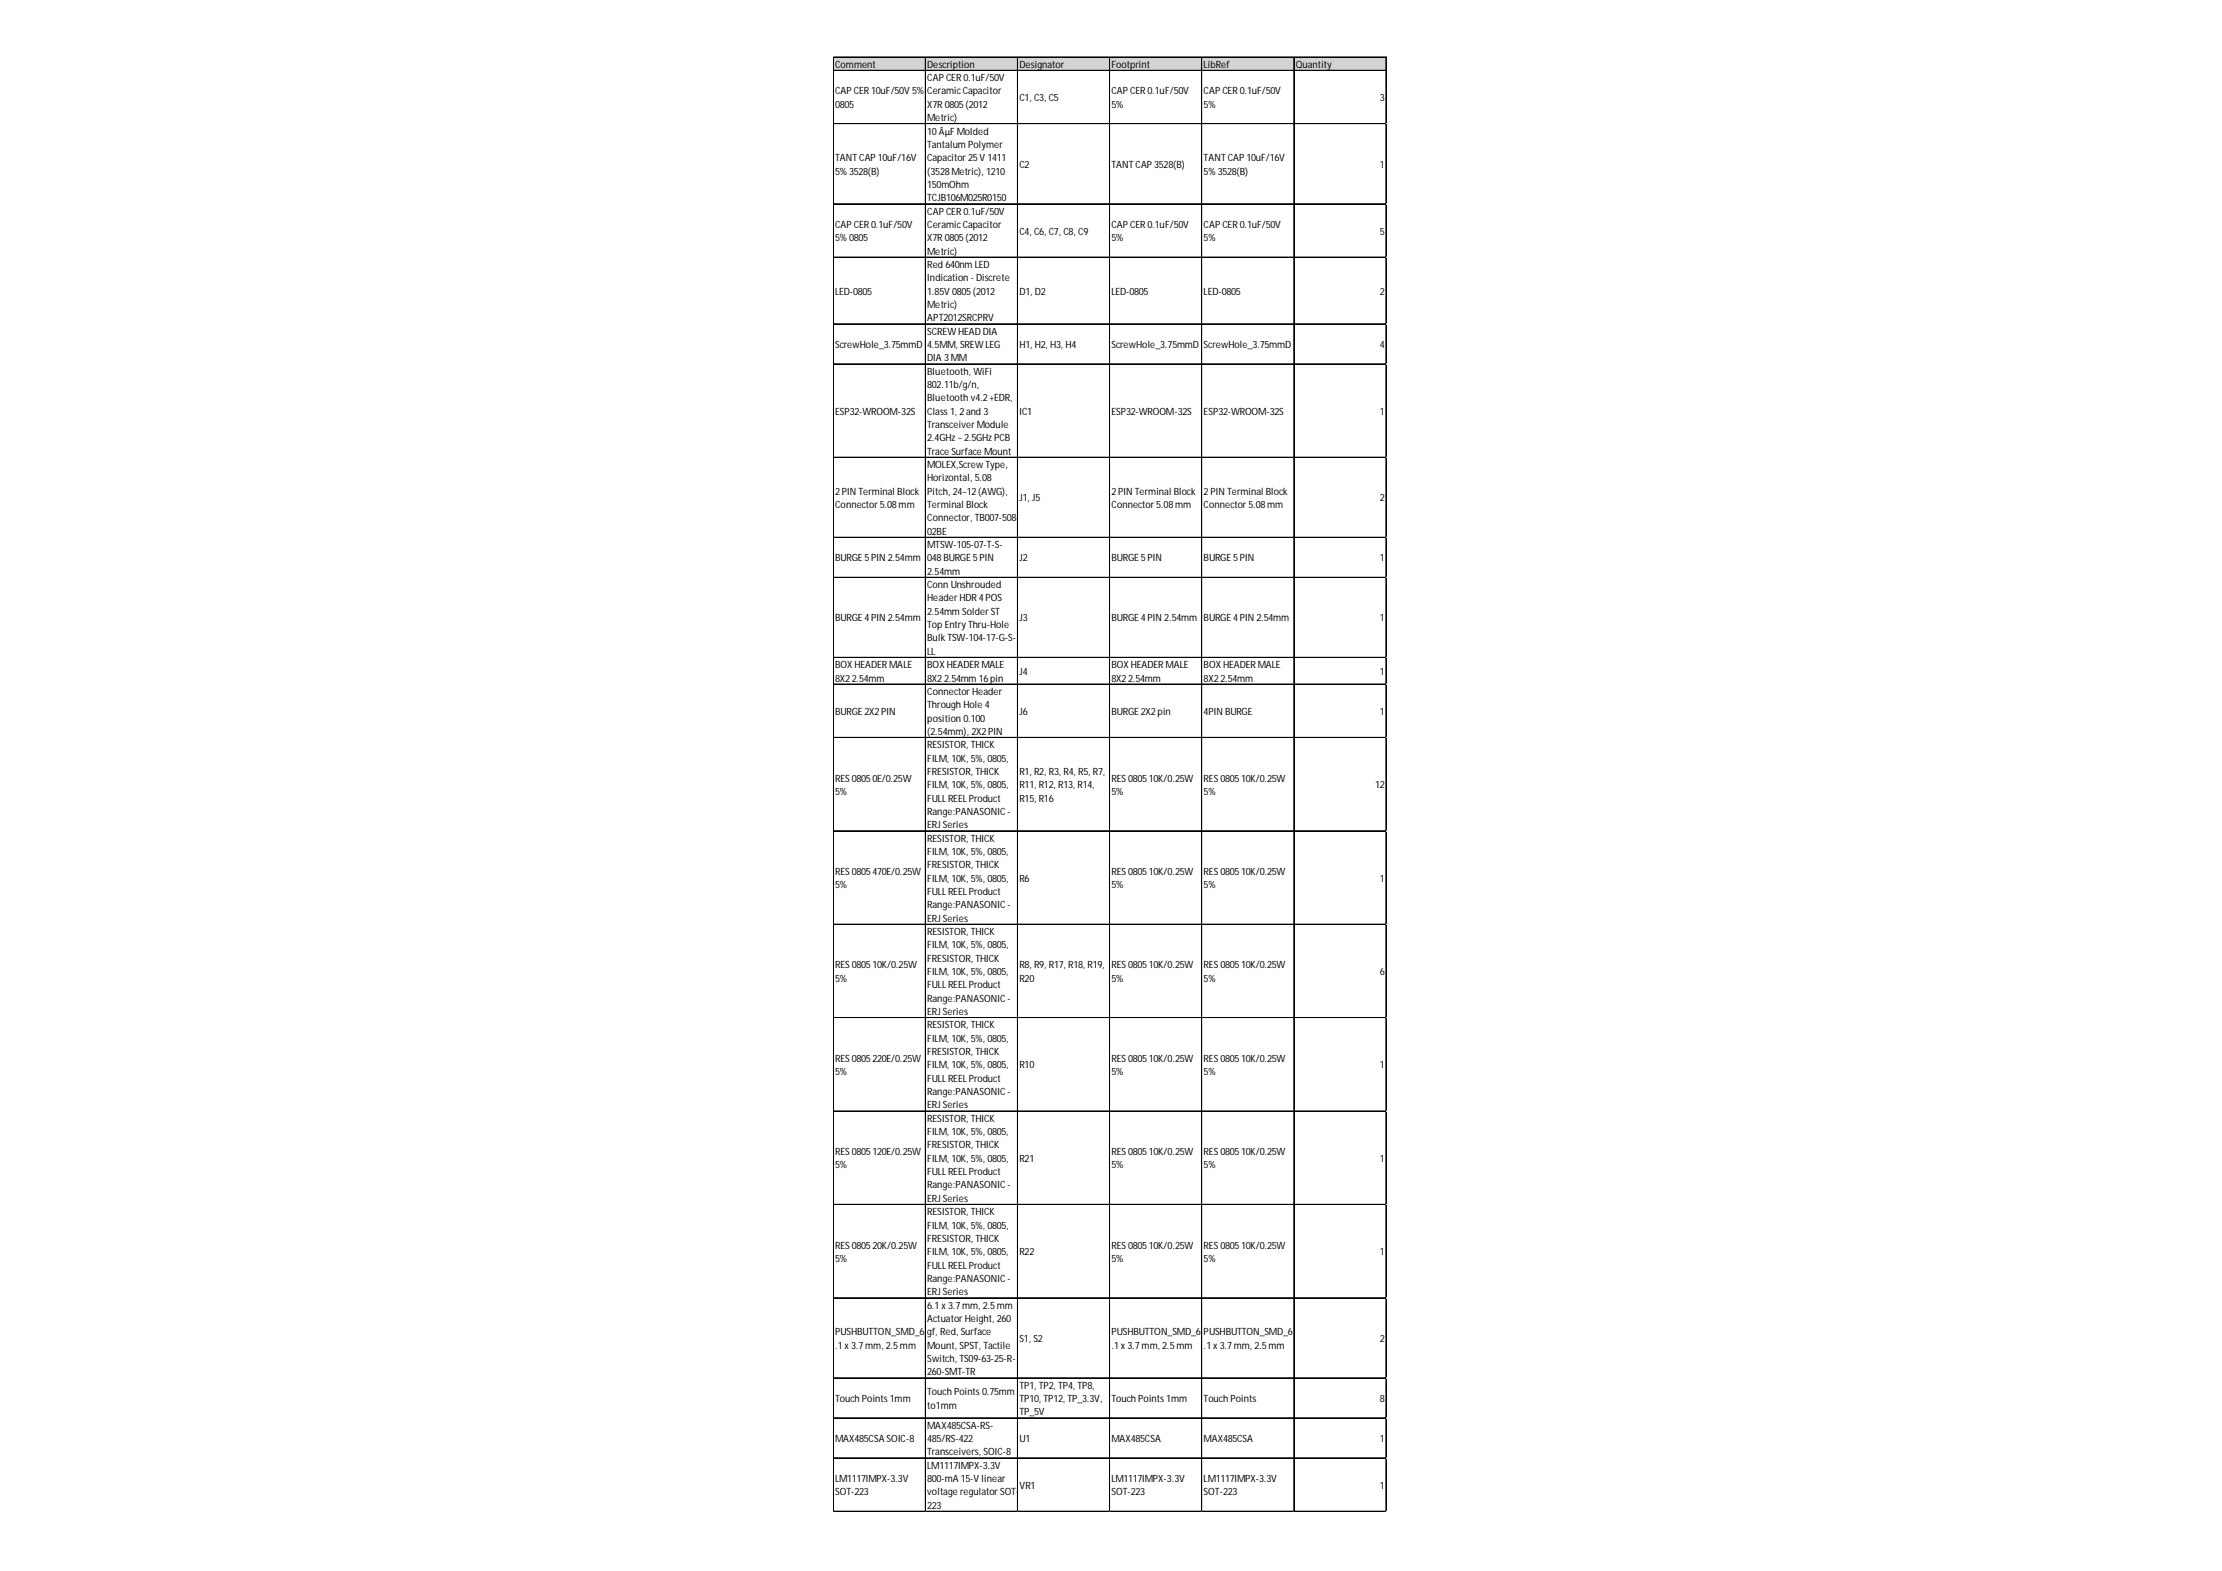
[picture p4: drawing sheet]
<svg xmlns="http://www.w3.org/2000/svg" width="297mm" height="210mm" viewBox="0 0 297 210" stroke-linecap="round" stroke-linejoin="round" font-family="sans-serif">
<defs><g id="words">
<g font-size="1.3">
<text x="111.6" y="9.1">Comment</text>
<text x="124" y="9.1">Description</text>
<text x="124" y="10.8">CAP CER 0.1uF/50V</text>
<text x="136.3" y="9.1">Designator</text>
<text x="148.6" y="9.1">Footprint</text>
<text x="160.9" y="9.1">LibRef</text>
<text x="173.2" y="9.1">Quantity</text>
<text x="111.6" y="12.6">CAP CER 10uF/50V 5%</text>
<text x="111.6" y="14.4">0805</text>
<text x="124" y="12.6">CeramicCapacitor</text>
<text x="124" y="14.4">X7R 0805(2012</text>
<text x="124" y="16.2">Metric)</text>
<text x="124" y="18">10ÂµF Molded</text>
<text x="136.3" y="13.5">C1, C3, C5</text>
<text x="148.6" y="12.6">CAP CER 0.1uF/50V</text>
<text x="148.6" y="14.4">5%</text>
<text x="160.9" y="12.6">CAP CER 0.1uF/50V</text>
<text x="160.9" y="14.4">5%</text>
<text x="184.5" y="13.5">3</text>
<text x="111.6" y="21.5">TANT CAP 10uF/16V</text>
<text x="111.6" y="23.3">5% 3528(B)</text>
<text x="124" y="19.8">Tantalum Polymer</text>
<text x="124" y="21.5">Capacitor 25V 1411</text>
<text x="124" y="23.3">(3528Metric), 1210</text>
<text x="136.3" y="22.4">C2</text>
<text x="148.6" y="22.4">TANT CAP 3528(B)</text>
<text x="160.9" y="21.5">TANT CAP 10uF/16V</text>
<text x="160.9" y="23.3">5% 3528(B)</text>
<text x="184.5" y="22.4">1</text>
<text x="124" y="25.1">150mOhm</text>
<text x="124" y="26.9">TCJB106M025R0150</text>
<text x="124" y="28.7">CAP CER 0.1uF/50V</text>
<text x="111.6" y="30.5">CAP CER 0.1uF/50V</text>
<text x="111.6" y="32.2">5% 0805</text>
<text x="124" y="30.5">CeramicCapacitor</text>
<text x="124" y="32.2">X7R 0805(2012</text>
<text x="124" y="34">Metric)</text>
<text x="124" y="35.8">Red 640nm LED</text>
<text x="136.3" y="31.3">C4, C6, C7, C8, C9</text>
<text x="148.6" y="30.5">CAP CER 0.1uF/50V</text>
<text x="148.6" y="32.2">5%</text>
<text x="160.9" y="30.5">CAP CER 0.1uF/50V</text>
<text x="160.9" y="32.2">5%</text>
<text x="184.5" y="31.3">5</text>
<text x="111.6" y="39.4">LED-0805</text>
<text x="124" y="37.6">Indication - Discrete</text>
<text x="124" y="39.4">1.85V 0805(2012</text>
<text x="124" y="41.1">Metric)</text>
<text x="136.3" y="39.4">D1, D2</text>
<text x="148.6" y="39.4">LED-0805</text>
<text x="160.9" y="39.4">LED-0805</text>
<text x="184.5" y="39.4">2</text>
<text x="111.6" y="46.5">ScrewHole_3.75mmD</text>
<text x="124" y="42.9">APT2012SRCPRV</text>
<text x="124" y="44.7">SCREW HEAD DIA</text>
<text x="124" y="46.5">4.5MM, SREW LEG</text>
<text x="136.3" y="46.5">H1, H2, H3, H4</text>
<text x="148.6" y="46.5">ScrewHole_3.75mmD</text>
<text x="160.9" y="46.5">ScrewHole_3.75mmD</text>
<text x="184.5" y="46.5">4</text>
<text x="124" y="48.3">DIA 3MM</text>
<text x="124" y="50.1">Bluetooth, WiFi</text>
<text x="124" y="51.8">802.11b/g/n,</text>
<text x="124" y="53.6">Bluetooth v4.2+EDR,</text>
<text x="111.6" y="55.4">ESP32-WROOM-32S</text>
<text x="124" y="55.4">Class 1, 2and 3</text>
<text x="124" y="57.2">Transceiver Module</text>
<text x="124" y="59">2.4GHz ~2.5GHz PCB</text>
<text x="136.3" y="55.4">IC1</text>
<text x="148.6" y="55.4">ESP32-WROOM-32S</text>
<text x="160.9" y="55.4">ESP32-WROOM-32S</text>
<text x="184.5" y="55.4">1</text>
<text x="124" y="60.8">Trace Surface Mount</text>
<text x="124" y="62.5">MOLEX,Screw Type,</text>
<text x="124" y="64.3">Horizontal, 5.08</text>
<text x="111.6" y="66.1">2PIN Terminal Block</text>
<text x="111.6" y="67.9">Connector 5.08mm</text>
<text x="124" y="66.1">Pitch, 24~12(AWG),</text>
<text x="124" y="67.9">Terminal Block</text>
<text x="124" y="69.7">Connector, TB007-508-</text>
<text x="124" y="71.4">02BE</text>
<text x="136.3" y="67">J1, J5</text>
<text x="148.6" y="66.1">2PIN Terminal Block</text>
<text x="148.6" y="67.9">Connector 5.08mm</text>
<text x="160.9" y="66.1">2PIN Terminal Block</text>
<text x="160.9" y="67.9">Connector 5.08mm</text>
<text x="184.5" y="67">2</text>
<text x="111.6" y="75">BURGE 5PIN 2.54mm</text>
<text x="124" y="73.2">MTSW-105-07-T-S-</text>
<text x="124" y="75">048BURGE 5PIN</text>
<text x="124" y="76.8">2.54mm</text>
<text x="136.3" y="75">J2</text>
<text x="148.6" y="75">BURGE 5PIN</text>
<text x="160.9" y="75">BURGE 5PIN</text>
<text x="184.5" y="75">1</text>
<text x="111.6" y="83">BURGE 4PIN 2.54mm</text>
<text x="124" y="78.6">Conn Unshrouded</text>
<text x="124" y="80.4">Header HDR 4POS</text>
<text x="124" y="82.1">2.54mm Solder ST</text>
<text x="124" y="83.9">Top Entry Thru-Hole</text>
<text x="136.3" y="83">J3</text>
<text x="148.6" y="83">BURGE 4PIN 2.54mm</text>
<text x="160.9" y="83">BURGE 4PIN 2.54mm</text>
<text x="184.5" y="83">1</text>
<text x="111.6" y="89.3">BOX HEADER MALE</text>
<text x="124" y="85.7">Bulk TSW-104-17-G-S-</text>
<text x="124" y="87.5">LL</text>
<text x="124" y="89.3">BOX HEADER MALE</text>
<text x="148.6" y="89.3">BOX HEADER MALE</text>
<text x="160.9" y="89.3">BOX HEADER MALE</text>
<text x="111.6" y="91.1">8X22.54mm</text>
<text x="111.6" y="95.5">BURGE 2X2PIN</text>
<text x="124" y="91.1">8X22.54mm 16pin</text>
<text x="124" y="92.8">Connector Header</text>
<text x="124" y="94.6">Through Hole 4</text>
<text x="136.3" y="90.2">J4</text>
<text x="136.3" y="95.5">J6</text>
<text x="148.6" y="91.1">8X22.54mm</text>
<text x="148.6" y="95.5">BURGE 2X2pin</text>
<text x="160.9" y="91.1">8X22.54mm</text>
<text x="160.9" y="95.5">4PIN BURGE</text>
<text x="184.5" y="90.2">1</text>
<text x="184.5" y="95.5">1</text>
<text x="124" y="96.4">position 0.100</text>
<text x="124" y="98.2">(2.54mm), 2X2PIN</text>
<text x="124" y="100">RESISTOR, THICK</text>
<text x="124" y="101.8">FILM, 10K, 5%, 0805,</text>
<text x="111.6" y="104.4">RES 08050E/0.25W</text>
<text x="111.6" y="106.2">5%</text>
<text x="124" y="103.5">FRESISTOR, THICK</text>
<text x="124" y="105.3">FILM, 10K, 5%, 0805,</text>
<text x="124" y="107.1">FULL REEL Product</text>
<text x="136.3" y="103.5">R1, R2, R3, R4, R5, R7,</text>
<text x="136.3" y="105.3">R11, R12, R13, R14,</text>
<text x="136.3" y="107.1">R15, R16</text>
<text x="148.6" y="104.4">RES 080510K/0.25W</text>
<text x="148.6" y="106.2">5%</text>
<text x="160.9" y="104.4">RES 080510K/0.25W</text>
<text x="160.9" y="106.2">5%</text>
<text x="183.8" y="105.3">12</text>
<text x="124" y="108.9">Range:PANASONIC -</text>
<text x="124" y="110.7">ERJ Series</text>
<text x="124" y="112.4">RESISTOR, THICK</text>
<text x="111.6" y="116.9">RES 0805470E/0.25W</text>
<text x="111.6" y="118.7">5%</text>
<text x="124" y="114.2">FILM, 10K, 5%, 0805,</text>
<text x="124" y="116">FRESISTOR, THICK</text>
<text x="124" y="117.8">FILM, 10K, 5%, 0805,</text>
<text x="124" y="119.6">FULL REEL Product</text>
<text x="136.3" y="117.8">R6</text>
<text x="148.6" y="116.9">RES 080510K/0.25W</text>
<text x="148.6" y="118.7">5%</text>
<text x="160.9" y="116.9">RES 080510K/0.25W</text>
<text x="160.9" y="118.7">5%</text>
<text x="184.5" y="117.8">1</text>
<text x="124" y="121.4">Range:PANASONIC -</text>
<text x="124" y="123.1">ERJ Series</text>
<text x="124" y="124.9">RESISTOR, THICK</text>
<text x="111.6" y="129.4">RES 080510K/0.25W</text>
<text x="111.6" y="131.2">5%</text>
<text x="124" y="126.7">FILM, 10K, 5%, 0805,</text>
<text x="124" y="128.5">FRESISTOR, THICK</text>
<text x="124" y="130.3">FILM, 10K, 5%, 0805,</text>
<text x="136.3" y="129.4">R8, R9, R17, R18, R19,</text>
<text x="136.3" y="131.2">R20</text>
<text x="148.6" y="129.4">RES 080510K/0.25W</text>
<text x="148.6" y="131.2">5%</text>
<text x="160.9" y="129.4">RES 080510K/0.25W</text>
<text x="160.9" y="131.2">5%</text>
<text x="184.5" y="130.3">6</text>
<text x="124" y="132.1">FULL REEL Product</text>
<text x="124" y="133.8">Range:PANASONIC -</text>
<text x="124" y="135.6">ERJ Series</text>
<text x="124" y="137.4">RESISTOR, THICK</text>
<text x="111.6" y="141.9">RES 0805220E/0.25W</text>
<text x="111.6" y="143.6">5%</text>
<text x="124" y="139.2">FILM, 10K, 5%, 0805,</text>
<text x="124" y="141">FRESISTOR, THICK</text>
<text x="124" y="142.8">FILM, 10K, 5%, 0805,</text>
<text x="136.3" y="142.8">R10</text>
<text x="148.6" y="141.9">RES 080510K/0.25W</text>
<text x="148.6" y="143.6">5%</text>
<text x="160.9" y="141.9">RES 080510K/0.25W</text>
<text x="160.9" y="143.6">5%</text>
<text x="184.5" y="142.8">1</text>
<text x="124" y="144.5">FULL REEL Product</text>
<text x="124" y="146.3">Range:PANASONIC -</text>
<text x="124" y="148.1">ERJ Series</text>
<text x="124" y="149.9">RESISTOR, THICK</text>
<text x="111.6" y="154.3">RES 0805120E/0.25W</text>
<text x="124" y="151.7">FILM, 10K, 5%, 0805,</text>
<text x="124" y="153.4">FRESISTOR, THICK</text>
<text x="124" y="155.2">FILM, 10K, 5%, 0805,</text>
<text x="136.3" y="155.2">R21</text>
<text x="148.6" y="154.3">RES 080510K/0.25W</text>
<text x="160.9" y="154.3">RES 080510K/0.25W</text>
<text x="184.5" y="155.2">1</text>
<text x="111.6" y="156.1">5%</text>
<text x="124" y="157">FULL REEL Product</text>
<text x="124" y="158.8">Range:PANASONIC -</text>
<text x="124" y="160.6">ERJ Series</text>
<text x="148.6" y="156.1">5%</text>
<text x="160.9" y="156.1">5%</text>
<text x="111.6" y="166.8">RES 080520K/0.25W</text>
<text x="124" y="162.4">RESISTOR, THICK</text>
<text x="124" y="164.1">FILM, 10K, 5%, 0805,</text>
<text x="124" y="165.9">FRESISTOR, THICK</text>
<text x="124" y="167.7">FILM, 10K, 5%, 0805,</text>
<text x="136.3" y="167.7">R22</text>
<text x="148.6" y="166.8">RES 080510K/0.25W</text>
<text x="160.9" y="166.8">RES 080510K/0.25W</text>
<text x="184.5" y="167.7">1</text>
<text x="111.6" y="168.6">5%</text>
<text x="124" y="169.5">FULL REEL Product</text>
<text x="124" y="171.3">Range:PANASONIC -</text>
<text x="124" y="173.1">ERJ Series</text>
<text x="148.6" y="168.6">5%</text>
<text x="160.9" y="168.6">5%</text>
<text x="111.6" y="178.4">PUSHBUTTON_SMD_6</text>
<text x="124" y="174.8">6.1x 3.7mm, 2.5mm</text>
<text x="124" y="176.6">Actuator Height, 260</text>
<text x="124" y="178.4">gf, Red, Surface</text>
<text x="136.3" y="179.3">S1, S2</text>
<text x="148.6" y="178.4">PUSHBUTTON_SMD_6</text>
<text x="160.9" y="178.4">PUSHBUTTON_SMD_6</text>
<text x="184.5" y="179.3">2</text>
<text x="111.6" y="180.2">.1x 3.7mm, 2.5mm</text>
<text x="124" y="180.2">Mount, SPST, Tactile</text>
<text x="124" y="182">Switch, TS09-63-25-R-</text>
<text x="124" y="183.8">260-SMT-TR</text>
<text x="136.3" y="185.5">TP1, TP2, TP4, TP8,</text>
<text x="148.6" y="180.2">.1x 3.7mm, 2.5mm</text>
<text x="160.9" y="180.2">.1x 3.7mm, 2.5mm</text>
<text x="111.6" y="187.3">Touch Points 1mm</text>
<text x="124" y="186.4">Touch Points 0.75mm</text>
<text x="124" y="188.2">to1mm</text>
<text x="124" y="190.9">MAX485CSA-RS-</text>
<text x="136.3" y="187.3">TP10, TP12, TP_3.3V,</text>
<text x="136.3" y="189.1">TP_5V</text>
<text x="148.6" y="187.3">Touch Points 1mm</text>
<text x="160.9" y="187.3">Touch Points</text>
<text x="184.5" y="187.3">8</text>
<text x="111.6" y="192.7">MAX485CSA SOIC-8</text>
<text x="124" y="192.7">485/RS-422</text>
<text x="124" y="194.4">Transceivers, SOIC-8</text>
<text x="124" y="196.2">LM1117IMPX-3.3V</text>
<text x="136.3" y="192.7">U1</text>
<text x="148.6" y="192.7">MAX485CSA</text>
<text x="160.9" y="192.7">MAX485CSA</text>
<text x="184.5" y="192.7">1</text>
<text x="111.6" y="198">LM1117IMPX-3.3V</text>
<text x="111.6" y="199.8">SOT-223</text>
<text x="124" y="198">800-mA 15-V linear</text>
<text x="124" y="199.8">voltage regulator SOT-</text>
<text x="124" y="201.6">223</text>
<text x="136.3" y="198.9">VR1</text>
<text x="148.6" y="198">LM1117IMPX-3.3V</text>
<text x="148.6" y="199.8">SOT-223</text>
<text x="160.9" y="198">LM1117IMPX-3.3V</text>
<text x="160.9" y="199.8">SOT-223</text>
<text x="184.5" y="198.9">1</text>
</g>
</g></defs>
<path d="M111.4 7.6h74v1.9h-74z" fill="#d3d3d3"/>
<g fill="none" stroke="#000" stroke-width=".13">
<path d="M111.4 7.6v194.4M111.5 7.6h73.9M111.5 7.7h73.9M111.5 9.4h73.9M111.5 16.5h73.9M111.5 16.6h73.9M123.7 7.7v194.3M136 7.7v194.3M136.1 7.7v194.3M148.3 7.7v194.3M148.4 7.7v194.3M160.6 7.7v194.3"/>
<path d="M160.7 7.7v194.3M173 7.7v194.3M185.3 7.7v194.3M111.5 27.2h73.9M111.5 27.3h73.9M111.5 34.3h73.9M111.5 34.4h73.9M111.5 43.3h73.9M111.5 48.6h73.9M111.5 48.7h73.9M111.5 61.1h73.9M111.5 71.8h73.9"/>
<path d="M111.5 77.1h73.9M111.5 77.2h73.9M111.5 87.8h73.9M111.5 87.9h73.9M111.5 91.4h73.9M111.5 98.5h73.9M111.5 98.6h73.9M111.5 111h73.9M111.5 123.5h73.9M111.5 136h73.9M111.5 148.4h73.9M111.5 148.5h73.9"/>
<path d="M111.5 160.9h73.9M111.5 161h73.9M111.5 173.4h73.9M111.5 184.1h73.9M111.5 189.4h73.9M111.5 189.5h73.9M111.5 194.8h73.9M111.5 201.9h73.9M111.5 202h73.9"/>
</g>
<path d="M111.4 202h.1" fill="none" stroke="#d4d4d4" stroke-width=".13"/>
<path d="M111.4 202h.1z" fill="#d4d4d4"/>
<path d="M123.7 202h.1" fill="none" stroke="#d4d4d4" stroke-width=".13"/>
<path d="M123.7 202h.1z" fill="#d4d4d4"/>
<path d="M136 202h.1" fill="none" stroke="#d4d4d4" stroke-width=".13"/>
<path d="M136 202h.1z" fill="#d4d4d4"/>
<path d="M148.3 202h.1" fill="none" stroke="#d4d4d4" stroke-width=".13"/>
<path d="M148.3 202h.1z" fill="#d4d4d4"/>
<path d="M160.6 202h.1" fill="none" stroke="#d4d4d4" stroke-width=".13"/>
<path d="M160.6 202h.1z" fill="#d4d4d4"/>
<path d="M173 202h.1" fill="none" stroke="#d4d4d4" stroke-width=".13"/>
<path d="M185.3 202h.1" fill="none" stroke="#d4d4d4" stroke-width=".13"/>
<path d="M185.3 202h.1z" fill="#d4d4d4"/>
<path d="M185.4 16.5h.1" fill="none" stroke="#d4d4d4" stroke-width=".13"/>
<path d="M185.4 16.5v.1z" fill="#d4d4d4"/>
<path d="M185.4 27.2h.1" fill="none" stroke="#d4d4d4" stroke-width=".13"/>
<path d="M185.4 27.2v.1z" fill="#d4d4d4"/>
<path d="M185.4 34.3h.1" fill="none" stroke="#d4d4d4" stroke-width=".13"/>
<path d="M185.4 34.3v.1z" fill="#d4d4d4"/>
<path d="M185.4 43.3h.1" fill="none" stroke="#d4d4d4" stroke-width=".13"/>
<path d="M185.4 48.6h.1" fill="none" stroke="#d4d4d4" stroke-width=".13"/>
<path d="M185.4 48.6v.1z" fill="#d4d4d4"/>
<path d="M185.4 61.1h.1" fill="none" stroke="#d4d4d4" stroke-width=".13"/>
<path d="M185.4 61.1v.1z" fill="#d4d4d4"/>
<path d="M185.4 71.8h.1" fill="none" stroke="#d4d4d4" stroke-width=".13"/>
<path d="M185.4 71.8v.1z" fill="#d4d4d4"/>
<path d="M185.4 77.1h.1" fill="none" stroke="#d4d4d4" stroke-width=".13"/>
<path d="M185.4 77.1v.1z" fill="#d4d4d4"/>
<path d="M185.4 87.8h.1" fill="none" stroke="#d4d4d4" stroke-width=".13"/>
<path d="M185.4 87.8v.1z" fill="#d4d4d4"/>
<path d="M185.4 91.4h.1" fill="none" stroke="#d4d4d4" stroke-width=".13"/>
<path d="M185.4 91.4v.1z" fill="#d4d4d4"/>
<path d="M185.4 98.5h.1" fill="none" stroke="#d4d4d4" stroke-width=".13"/>
<path d="M185.4 98.5v.1z" fill="#d4d4d4"/>
<path d="M185.4 111h.1" fill="none" stroke="#d4d4d4" stroke-width=".13"/>
<path d="M185.4 111v.1z" fill="#d4d4d4"/>
<path d="M185.4 123.5h.1" fill="none" stroke="#d4d4d4" stroke-width=".13"/>
<path d="M185.4 123.5v.1z" fill="#d4d4d4"/>
<path d="M185.4 136h.1" fill="none" stroke="#d4d4d4" stroke-width=".13"/>
<path d="M185.4 148.4h.1" fill="none" stroke="#d4d4d4" stroke-width=".13"/>
<path d="M185.4 148.4v.1z" fill="#d4d4d4"/>
<path d="M185.4 160.9h.1" fill="none" stroke="#d4d4d4" stroke-width=".13"/>
<path d="M185.4 160.9v.1z" fill="#d4d4d4"/>
<path d="M185.4 173.4h.1" fill="none" stroke="#d4d4d4" stroke-width=".13"/>
<path d="M185.4 173.4v.1z" fill="#d4d4d4"/>
<path d="M185.4 184.1h.1" fill="none" stroke="#d4d4d4" stroke-width=".13"/>
<path d="M185.4 184.1v.1z" fill="#d4d4d4"/>
<path d="M185.4 189.4h.1" fill="none" stroke="#d4d4d4" stroke-width=".13"/>
<path d="M185.4 189.4v.1z" fill="#d4d4d4"/>
<path d="M185.4 194.8h.1" fill="none" stroke="#d4d4d4" stroke-width=".13"/>
<path d="M185.4 194.8v.1z" fill="#d4d4d4"/>
<path d="M185.4 201.9h.1" fill="none" stroke="#d4d4d4" stroke-width=".13"/>
<path d="M185.4 201.9v.1z" fill="#d4d4d4"/>
<use href="#words"/>
</svg>
